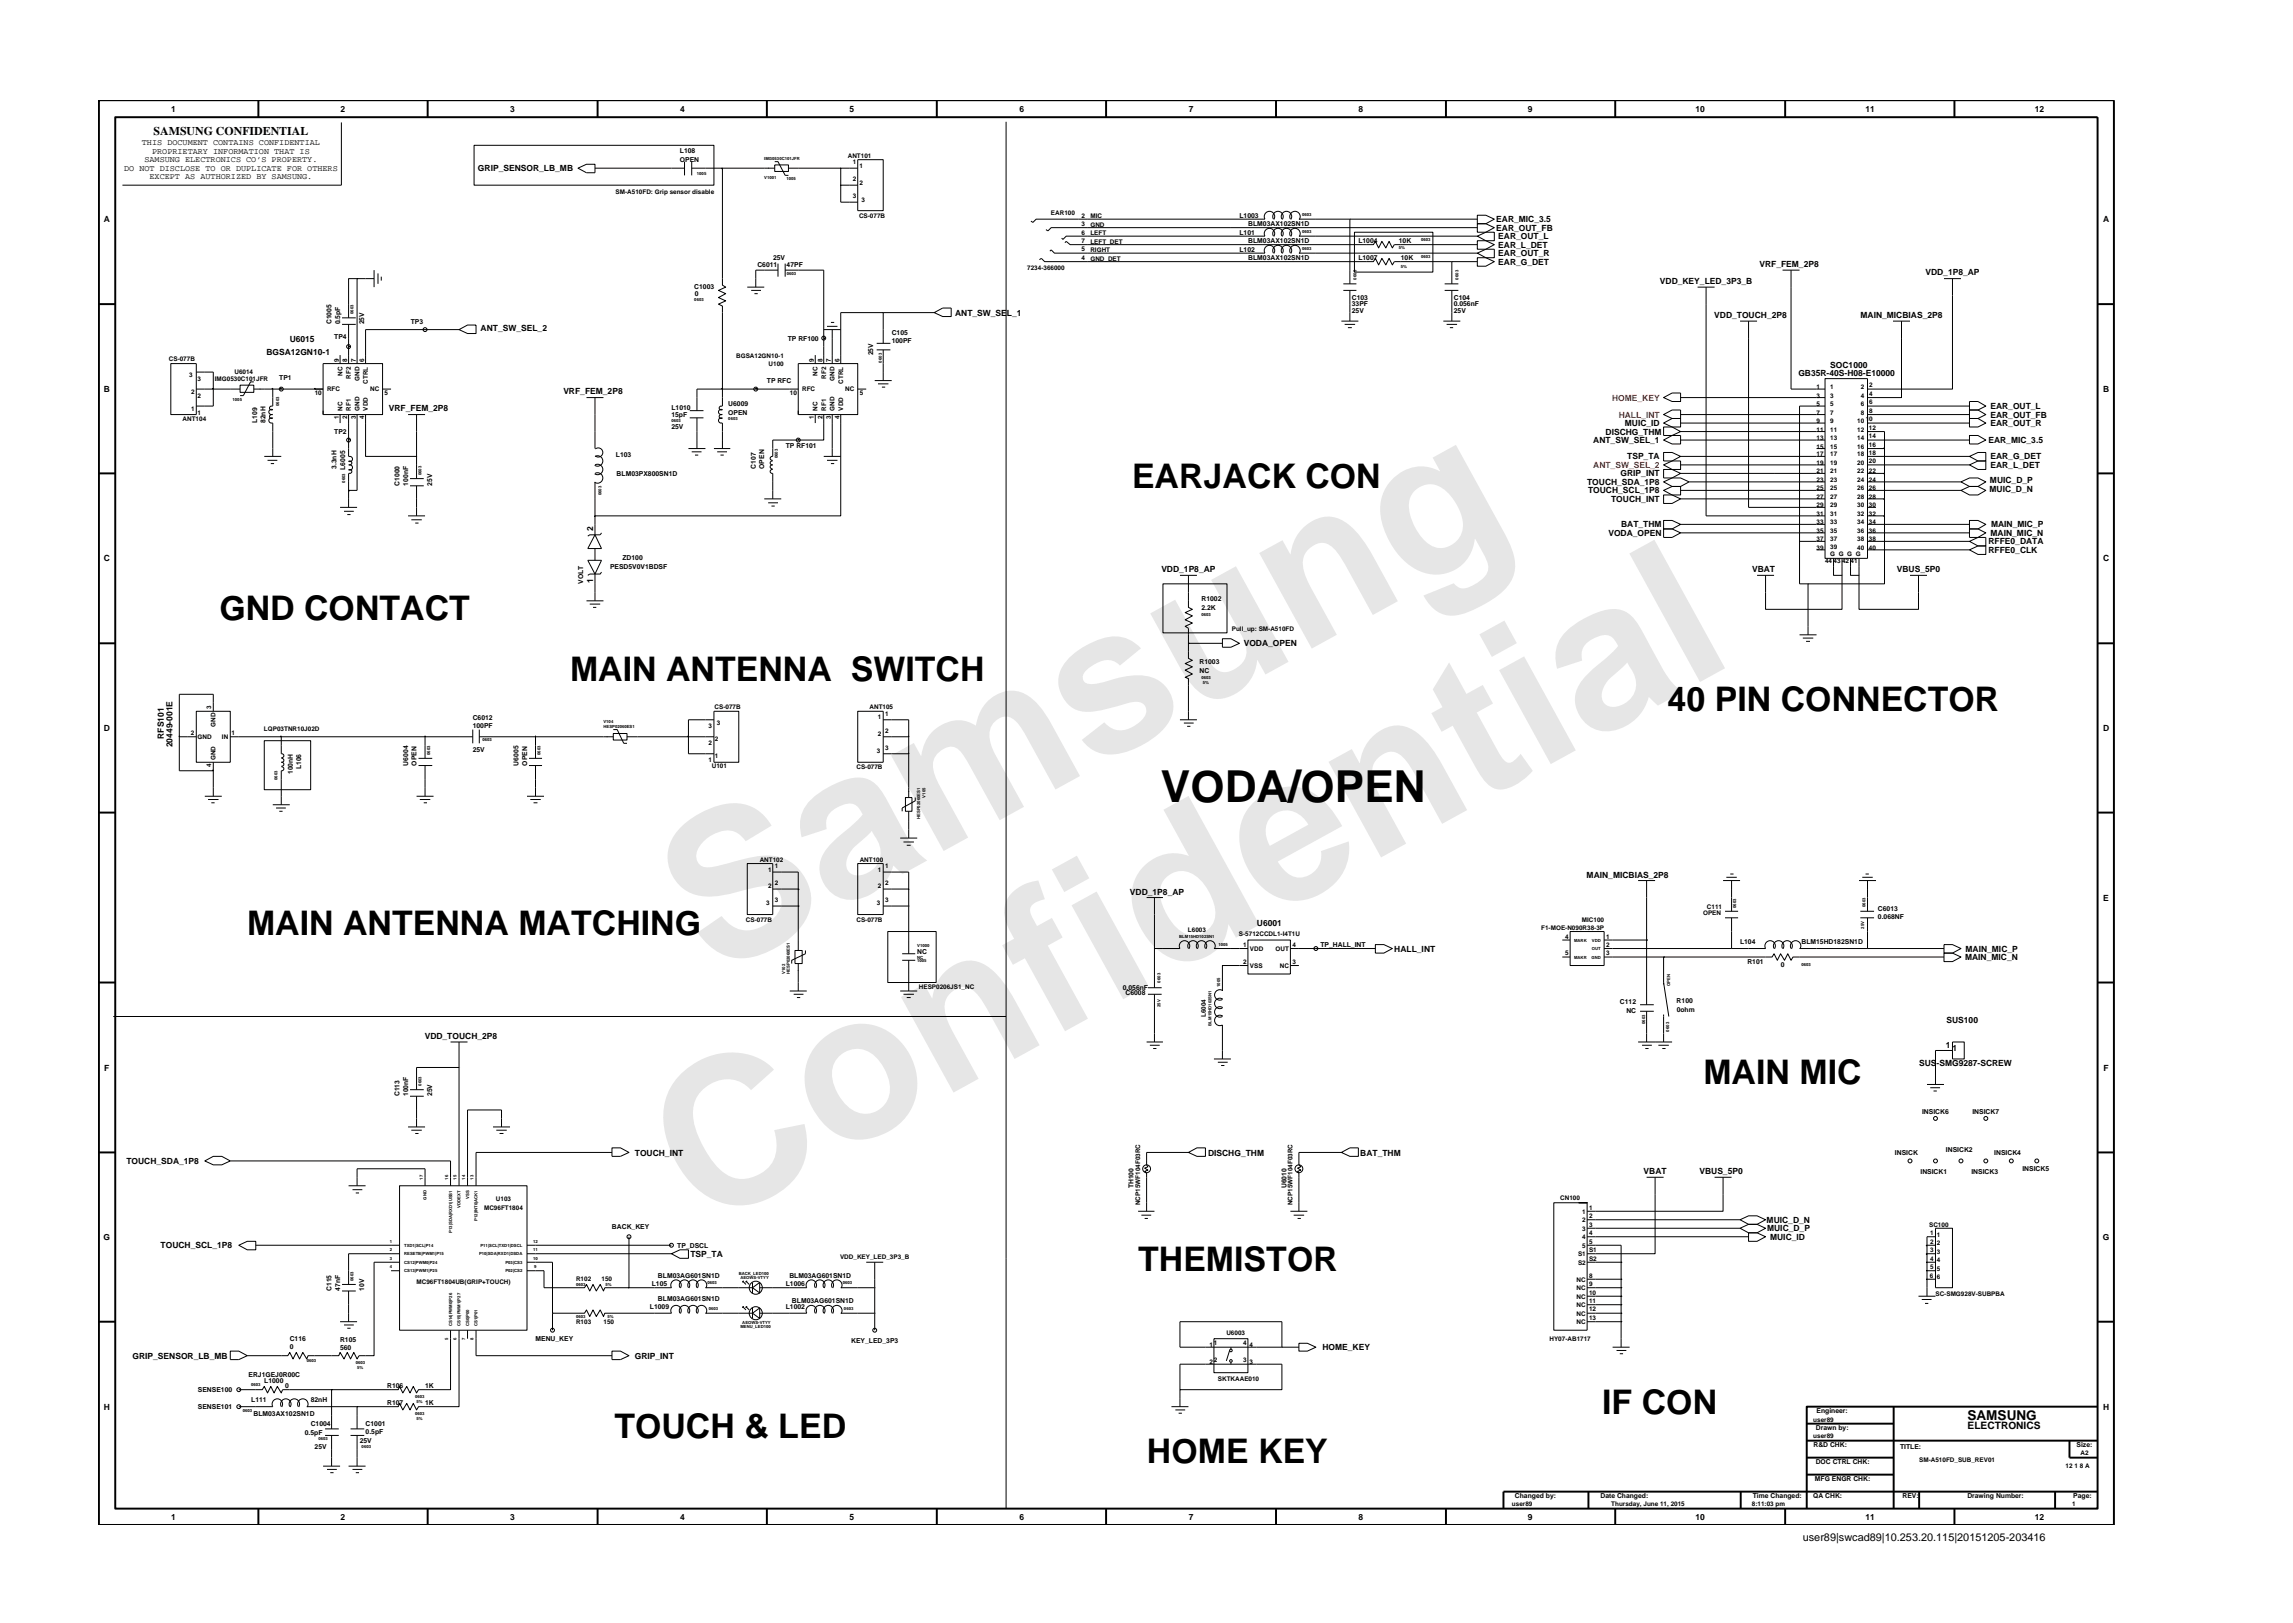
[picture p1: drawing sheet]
<svg xmlns="http://www.w3.org/2000/svg" width="297mm" height="210mm" viewBox="0 0 297 210" stroke-linecap="round" stroke-linejoin="round" font-family="sans-serif">
<defs><g id="words">
<g font-size="26.5" fill="#e6e6e6">
<text x="92.4" y="126.7" transform="rotate(-29 92.4 126.7)">Samsung</text>
<text x="91.1" y="159.4" transform="rotate(-29 91.1 159.4)">Confidential</text>
</g>
<text font-size="5.7" x="150.4" y="103.9">VODA/OPEN</text>
<g font-size="4.4">
<text x="146.6" y="63.3">EARJACK CON</text>
<text x="28.4" y="80.3">GND CONTACT</text>
<text x="73.8" y="88.2">MAIN ANTENNA SWITCH</text>
<text x="216" y="92.1">40 PIN CONNECTOR</text>
<text x="32" y="121.2">MAIN ANTENNA MATCHING</text>
<text x="220.7" y="140.4">MAIN MIC</text>
<text x="147.4" y="164.6">THEMISTOR</text>
<text x="207.6" y="183.2">IF CON</text>
<text x="79.6" y="186.3">TOUCH &amp; LED</text>
<text x="148.6" y="189.6">HOME KEY</text>
</g>
<text font-size="1.8" x="254.9" y="184">SAMSUNG</text>
<text font-size="1.5" x="19.9" y="17.5">SAMSUNG CONFIDENTIAL</text>
<text font-size="1.4" x="233.5" y="199.7">user89|swcad89|10.253.20.115|20151205-203416</text>
<text font-size="1.3" x="254.9" y="185.2">ELECTRONICS</text>
<g font-size="1.1">
<text x="22.2" y="14.5">1</text>
<text x="44.1" y="14.5">2</text>
<text x="66.1" y="14.5">3</text>
<text x="88.1" y="14.5">4</text>
<text x="110" y="14.5">5</text>
<text x="132.1" y="14.5">6</text>
<text x="154" y="14.5">7</text>
<text x="176" y="14.5">8</text>
<text x="197.9" y="14.5">9</text>
<text x="219.6" y="14.5">10</text>
<text x="241.6" y="14.5">11</text>
<text x="263.6" y="14.5">12</text>
<text x="16.1" y="22.1">DO NOT DISCLOSE TO OR DUPLICATE FOR OTHERS</text>
<text x="18.4" y="18.8">THIS DOCUMENT CONTAINS CONFIDENTIAL</text>
<text x="18.7" y="21">SAMSUNG ELECTRONICS CO’S PROPERTY.</text>
<text x="19.4" y="23.2">EXCEPT AS AUTHORIZED BY SAMSUNG.</text>
<text x="19.7" y="19.9">PROPRIETARY INFORMATION THAT IS</text>
<text x="61.9" y="22.2">GRIP_SENSOR_LB_MB</text>
<text x="13.4" y="28.8">A</text>
<text x="193.8" y="28.8">EAR_MIC_3.5</text>
<text x="193.8" y="29.9">EAR_OUT_FB</text>
<text x="272.4" y="28.8">A</text>
<text x="194.1" y="33.2">EAR_OUT_R</text>
<text x="194.1" y="31">EAR_OUT_L</text>
<text x="194.1" y="34.3">EAR_G_DET</text>
<text x="194.1" y="32.1">EAR_L_DET</text>
<text x="227.9" y="34.5">VRF_FEM_2P8</text>
<text x="249.4" y="35.6">VDD_1P8_AP</text>
<text x="123.7" y="40.9">ANT_SW_SEL_1</text>
<text x="215" y="36.8">VDD_KEY_LED_3P3_B</text>
<text x="222.1" y="41.2">VDD_TOUCH_2P8</text>
<text x="241" y="41.2">MAIN_MICBIAS_2P8</text>
<text x="34.5" y="46">BGSA12GN10-1</text>
<text x="37.5" y="44.3">U6015</text>
<text x="62.3" y="42.8">ANT_SW_SEL_2</text>
<text x="237.1" y="47.6">SOC1000</text>
<text x="13.4" y="50.8">B</text>
<text x="50.4" y="53.3">VRF_FEM_2P8</text>
<text x="73" y="51.1">VRF_FEM_2P8</text>
<text x="233" y="48.7">GB35R-40S-H08-E10000</text>
<text x="257.8" y="53">EAR_OUT_L</text>
<text x="272.4" y="50.8">B</text>
<text x="206.4" y="57.4">ANT_SW_SEL_1</text>
<text x="208" y="56.3">DISCHG_THM</text>
<text x="210.5" y="55.2">MUIC_ID</text>
<text x="210.8" y="59.5">TSP_TA</text>
<text x="257.6" y="57.4">EAR_MIC_3.5</text>
<text x="257.8" y="55.2">EAR_OUT_R</text>
<text x="257.8" y="54.1">EAR_OUT_FB</text>
<text x="257.8" y="59.5">EAR_G_DET</text>
<text x="205.6" y="62.8">TOUCH_SDA_1P8</text>
<text x="205.7" y="63.9">TOUCH_SCL_1P8</text>
<text x="208.7" y="65">TOUCH_INT</text>
<text x="209.9" y="61.7">GRIP_INT</text>
<text x="257.7" y="63.7">MUIC_D_N</text>
<text x="257.8" y="62.6">MUIC_D_P</text>
<text x="257.8" y="60.6">EAR_L_DET</text>
<text x="76.8" y="68.8" transform="rotate(-90 76.8 68.8)">2</text>
<text x="208.4" y="69.4">VODA_OPEN</text>
<text x="210" y="68.3">BAT_THM</text>
<text x="257.6" y="71.6">RFFE0_CLK</text>
<text x="257.6" y="70.5">RFFE0_DATA</text>
<text x="257.9" y="69.4">MAIN_MIC_N</text>
<text x="257.9" y="68.3">MAIN_MIC_P</text>
<text x="13.4" y="72.7">C</text>
<text x="76.8" y="75.5" transform="rotate(-90 76.8 75.5)">1</text>
<text x="150.4" y="74.1">VDD_1P8_AP</text>
<text x="227" y="74.1">VBAT</text>
<text x="245.7" y="74.1">VBUS_5P0</text>
<text x="272.4" y="72.7">C</text>
<text x="161.1" y="83.7">VODA_OPEN</text>
<text x="13.4" y="94.7">D</text>
<text x="21.2" y="95.7" transform="rotate(-90 21.2 95.7)">RFS101</text>
<text x="272.4" y="94.7">D</text>
<text x="22.3" y="96.8" transform="rotate(-90 22.3 96.8)">20449-001E</text>
<text x="205.5" y="113.7">MAIN_MICBIAS_2P8</text>
<text x="146.4" y="115.9">VDD_1P8_AP</text>
<text x="162.8" y="120">U6001</text>
<text x="272.5" y="116.7">E</text>
<text x="180.6" y="123.3">HALL_INT</text>
<text x="254.6" y="124.4">MAIN_MIC_N</text>
<text x="254.6" y="123.3">MAIN_MIC_P</text>
<text x="55" y="134.5">VDD_TOUCH_2P8</text>
<text x="252.1" y="135.8">1</text>
<text x="252.2" y="132.5">SUS100</text>
<text x="252.9" y="136.2">1</text>
<text x="13.5" y="138.7">F</text>
<text x="248.6" y="138.2">SUS-SMG9287-SCREW</text>
<text x="272.5" y="138.7">F</text>
<text x="82.2" y="149.7">TOUCH_INT</text>
<text x="156.5" y="149.7">DISCHG_THM</text>
<text x="176.2" y="149.7">BAT_THM</text>
<text x="16.4" y="150.8">TOUCH_SDA_1P8</text>
<text x="212.9" y="152.2">VBAT</text>
<text x="220.1" y="152.2">VBUS_5P0</text>
<text x="13.4" y="160.6">G</text>
<text x="20.8" y="161.7">TOUCH_SCL_1P8</text>
<text x="228.9" y="158.4">MUIC_D_N</text>
<text x="228.9" y="159.5">MUIC_D_P</text>
<text x="229.3" y="160.6">MUIC_ID</text>
<text x="272.4" y="160.6">G</text>
<text x="89.4" y="162.8">TSP_TA</text>
<text x="17.2" y="176">GRIP_SENSOR_LB_MB</text>
<text x="82.2" y="176">GRIP_INT</text>
<text x="171.3" y="174.9">HOME_KEY</text>
<text x="13.4" y="182.6">H</text>
<text x="272.4" y="182.6">H</text>
<text x="22.2" y="196.9">1</text>
<text x="44.1" y="196.9">2</text>
<text x="66.1" y="196.9">3</text>
<text x="88.1" y="196.9">4</text>
<text x="110" y="196.9">5</text>
<text x="132.1" y="196.9">6</text>
<text x="154" y="196.9">7</text>
<text x="176" y="196.9">8</text>
<text x="197.9" y="196.9">9</text>
<text x="219.6" y="196.9">10</text>
<text x="241.6" y="196.9">11</text>
<text x="263.6" y="196.9">12</text>
</g>
<g font-size="1.1" fill="#f00">
<text x="208.8" y="51.9">HOME_KEY</text>
<text x="209.7" y="54.1">HALL_INT</text>
<text x="206.4" y="60.6">ANT_SW_SEL_2</text>
</g>
<g font-size=".9">
<text x="88.1" y="19.8">L108</text>
<text x="88.1" y="20.9">OPEN</text>
<text x="160.6" y="28.2">L1003</text>
<text x="161.7" y="29.3">BLM03AX102SN1D</text>
<text x="98.1" y="34.5">C6011</text>
<text x="100.1" y="33.7">25V</text>
<text x="101.9" y="34.5">47PF</text>
<text x="160.6" y="30.4">L101</text>
<text x="160.6" y="32.6">L102</text>
<text x="161.7" y="31.5">BLM03AX102SN1D</text>
<text x="161.7" y="33.7">BLM03AX102SN1D</text>
<text x="176" y="31.5">L1004</text>
<text x="176" y="33.7">L1007</text>
<text x="181.2" y="31.4">10K</text>
<text x="181.5" y="33.6">10K</text>
<text x="53.2" y="41.9">TP3</text>
<text x="89.9" y="37.5">C1003</text>
<text x="90" y="38.4">0</text>
<text x="175.1" y="38.8">C103</text>
<text x="175.1" y="39.7">33PF</text>
<text x="175.1" y="40.5">25V</text>
<text x="188.3" y="38.8">C104</text>
<text x="188.3" y="40.5">25V</text>
<text x="188.3" y="39.7">0.056nF</text>
<text x="43" y="42" transform="rotate(-90 43 42)">C1005</text>
<text x="43.3" y="43.9">TP4</text>
<text x="44.1" y="42" transform="rotate(-90 44.1 42)">0.5pF</text>
<text x="47.2" y="42" transform="rotate(-90 47.2 42)">25V</text>
<text x="102.1" y="44.1">TP RF100</text>
<text x="113.1" y="46" transform="rotate(-90 113.1 46)">25V</text>
<text x="115.5" y="43.4">C105</text>
<text x="115.5" y="44.5">100PF</text>
<text x="36.2" y="49.2">TP1</text>
<text x="87" y="54">15pF</text>
<text x="87" y="53.1">L1010</text>
<text x="94.3" y="52.6">U6009</text>
<text x="94.3" y="53.7">OPEN</text>
<text x="99.3" y="49.6">TP RFC</text>
<text x="33.3" y="54.8" transform="rotate(-90 33.3 54.8)">L109</text>
<text x="34.4" y="54.8" transform="rotate(-90 34.4 54.8)">82nH</text>
<text x="43.3" y="56.2">TP2</text>
<text x="79.8" y="59.2">L103</text>
<text x="87" y="55.6">25V</text>
<text x="101.8" y="58.1">TP RF101</text>
<text x="43.6" y="60.8" transform="rotate(-90 43.6 60.8)">3.3nH</text>
<text x="44.7" y="60.9" transform="rotate(-90 44.7 60.9)">L6005</text>
<text x="51.8" y="62.9" transform="rotate(-90 51.8 62.9)">C1000</text>
<text x="52.9" y="62.9" transform="rotate(-90 52.9 62.9)">100nF</text>
<text x="56" y="62.9" transform="rotate(-90 56 62.9)">25V</text>
<text x="79.9" y="61.6">BLM03PX800SN1D</text>
<text x="97.9" y="60.7" transform="rotate(-90 97.9 60.7)">C107</text>
<text x="99" y="60.7" transform="rotate(-90 99 60.7)">OPEN</text>
<text x="75.6" y="75.6" transform="rotate(-90 75.6 75.6)">VOLT</text>
<text x="79" y="73.7">PESD5V0V1BDSF</text>
<text x="80.6" y="72.6">ZD100</text>
<text x="155.6" y="77.9">R1002</text>
<text x="155.6" y="79">2.2K</text>
<text x="155.4" y="87.2">NC</text>
<text x="155.4" y="86">R1003</text>
<text x="61.2" y="94.3">100PF</text>
<text x="61.2" y="93.2">C6012</text>
<text x="37.9" y="100.3" transform="rotate(-90 37.9 100.3)">100nH</text>
<text x="39" y="99.7" transform="rotate(-90 39 99.7)">L106</text>
<text x="52.9" y="99.2" transform="rotate(-90 52.9 99.2)">U6004</text>
<text x="54" y="99.2" transform="rotate(-90 54 99.2)">OPEN</text>
<text x="61.2" y="97.4">25V</text>
<text x="67.2" y="99.2" transform="rotate(-90 67.2 99.2)">U6005</text>
<text x="68.3" y="99.2" transform="rotate(-90 68.3 99.2)">OPEN</text>
<text x="243.3" y="118">C6013</text>
<text x="243.3" y="119.1">0.068NF</text>
<text x="118.8" y="123.6">NC</text>
<text x="171.1" y="122.7">TP_HALL_INT</text>
<text x="225.4" y="122.4">L104</text>
<text x="226.4" y="124.9">R101</text>
<text x="230.7" y="125.2">0</text>
<text x="233.4" y="122.4">BLM15HD182SN1D</text>
<text x="145.5" y="128.2">0.056nF</text>
<text x="145.8" y="129">C6008</text>
<text x="209.8" y="130.1">C112</text>
<text x="210.7" y="131.2">NC</text>
<text x="217.2" y="130">R100</text>
<text x="217.2" y="131.1">0ohm</text>
<text x="51.8" y="142" transform="rotate(-90 51.8 142)">C113</text>
<text x="52.9" y="142" transform="rotate(-90 52.9 142)">100nF</text>
<text x="56" y="142" transform="rotate(-90 56 142)">25V</text>
<text x="245.5" y="149.6">INSICK</text>
<text x="249" y="144.3">INSICK6</text>
<text x="252.1" y="149.3">INSICK2</text>
<text x="255.5" y="144.3">INSICK7</text>
<text x="258.3" y="149.6">INSICK4</text>
<text x="146.8" y="154" transform="rotate(-90 146.8 154)">TH100</text>
<text x="166.7" y="154" transform="rotate(-90 166.7 154)">U6010</text>
<text x="248.8" y="152.1">INSICK1</text>
<text x="255.4" y="152.1">INSICK3</text>
<text x="262" y="151.7">INSICK5</text>
<text x="79.3" y="159.2">BACK_KEY</text>
<text x="87.7" y="161.6">TP_DSCL</text>
<text x="43" y="167.2" transform="rotate(-90 43 167.2)">C115</text>
<text x="44.1" y="167.2" transform="rotate(-90 44.1 167.2)">47nF</text>
<text x="47.2" y="167.2" transform="rotate(-90 47.2 167.2)">10V</text>
<text x="84.4" y="166.6">L105</text>
<text x="85.2" y="165.5">BLM03AG601SN1D</text>
<text x="101.8" y="166.6">L1006</text>
<text x="102.3" y="165.5">BLM03AG601SN1D</text>
<text x="37.5" y="173.7">C116</text>
<text x="44.1" y="173.8">R105</text>
<text x="69.4" y="173.7">MENU_KEY</text>
<text x="84.2" y="169.6">L1009</text>
<text x="85.2" y="168.5">BLM03AG601SN1D</text>
<text x="101.8" y="169.6">L1002</text>
<text x="102.6" y="168.8">BLM03AG601SN1D</text>
<text x="32.2" y="178.4">ERJ1GEJ0R00C</text>
<text x="34.2" y="179.2">L1000</text>
<text x="36.9" y="179.8">0</text>
<text x="37.5" y="174.8">0</text>
<text x="44.1" y="174.9">560</text>
<text x="50.2" y="179.8">R106</text>
<text x="55.1" y="179.8">1K</text>
<text x="110.3" y="174">KEY_LED_3P3</text>
<text x="25.6" y="182.6">SENSE101</text>
<text x="25.6" y="180.3">SENSE100</text>
<text x="32.5" y="181.6">L111</text>
<text x="32.8" y="183.4">BLM03AX102SN1D</text>
<text x="39.5" y="185.9">0.5pF</text>
<text x="40.2" y="184.7">C1004</text>
<text x="40.2" y="181.6">82nH</text>
<text x="47.4" y="185.8">0.5pF</text>
<text x="47.4" y="184.7">C1001</text>
<text x="50.2" y="182">R107</text>
<text x="55.1" y="182">1K</text>
<text x="235.2" y="185.3">Drawn by:</text>
<text x="235.3" y="183.1">Engineer:</text>
<text x="40.8" y="187.7">25V</text>
<text x="46.6" y="186.9">25V</text>
<text x="234.9" y="187.5">R&amp;D CHK:</text>
<text x="235.1" y="191.9">MFG ENGR CHK:</text>
<text x="235.2" y="189.7">DOC CTRL CHK:</text>
<text x="246.1" y="187.7">TITLE:</text>
<text x="269" y="187.5">Size:</text>
<text x="196.2" y="194.1">Changed by:</text>
<text x="207.3" y="194.1">Date Changed:</text>
<text x="227.1" y="194.1">Time Changed:</text>
<text x="234.9" y="194.1">QA CHK:</text>
<text x="246.5" y="194.1">REV:</text>
<text x="254.9" y="194.1">Drawing Number:</text>
<text x="268.6" y="194.1">Page:</text>
</g>
<g font-size=".8">
<text x="109.8" y="20.5">ANT101</text>
<text x="110.5" y="21.3">1</text>
<text x="110.5" y="23.5">2</text>
<text x="111.3" y="21.8">1</text>
<text x="111.3" y="23.9">2</text>
<text x="79.7" y="25.1">SM-A510FD: Grip sensor disable</text>
<text x="110.5" y="25.7">3</text>
<text x="111.3" y="28.2">CS-077B</text>
<text x="111.6" y="26.1">3</text>
<text x="136.1" y="27.9">EAR100</text>
<text x="140.1" y="28.2">2</text>
<text x="140.1" y="29.3">3</text>
<text x="141.3" y="28.3">MIC</text>
<text x="141.3" y="29.4">GND</text>
<text x="133.1" y="35">7234-366000</text>
<text x="140.1" y="33.6">4</text>
<text x="140.1" y="32.5">5</text>
<text x="140.1" y="30.4">6</text>
<text x="140.1" y="31.4">7</text>
<text x="141.3" y="31.6">LEFT_DET</text>
<text x="141.3" y="33.8">GND_DET</text>
<text x="141.3" y="32.7">RIGHT</text>
<text x="141.3" y="30.5">LEFT</text>
<text x="21.9" y="46.8">CS-077B</text>
<text x="43.9" y="46.8" transform="rotate(-90 43.9 46.8)">9</text>
<text x="45" y="46.8" transform="rotate(-90 45 46.8)">8</text>
<text x="46.1" y="46.8" transform="rotate(-90 46.1 46.8)">7</text>
<text x="47.2" y="46.8" transform="rotate(-90 47.2 46.8)">6</text>
<text x="95.4" y="46.3">BGSA12GN10-1</text>
<text x="99.6" y="47.4">U100</text>
<text x="105.4" y="46.8" transform="rotate(-90 105.4 46.8)">9</text>
<text x="106.5" y="46.8" transform="rotate(-90 106.5 46.8)">8</text>
<text x="107.6" y="46.8" transform="rotate(-90 107.6 46.8)">7</text>
<text x="108.7" y="46.8" transform="rotate(-90 108.7 46.8)">6</text>
<text x="24.5" y="48.9">3</text>
<text x="24.8" y="53.2">1</text>
<text x="24.8" y="51">2</text>
<text x="25.6" y="53.7">1</text>
<text x="25.6" y="51.5">2</text>
<text x="25.6" y="49.3">3</text>
<text x="27.8" y="49.3">IMG0530C101JFR</text>
<text x="30.4" y="48.5">U6014</text>
<text x="40.8" y="51.2">10</text>
<text x="42.4" y="50.7">RFC</text>
<text x="44.4" y="53.2" transform="rotate(-90 44.4 53.2)">NC</text>
<text x="44.4" y="48.7" transform="rotate(-90 44.4 48.7)">NC</text>
<text x="45.5" y="49.1" transform="rotate(-90 45.5 49.1)">RF2</text>
<text x="45.5" y="53.2" transform="rotate(-90 45.5 53.2)">RF1</text>
<text x="46.6" y="49.4" transform="rotate(-90 46.6 49.4)">GND</text>
<text x="46.6" y="53.2" transform="rotate(-90 46.6 53.2)">GND</text>
<text x="47.7" y="49.7" transform="rotate(-90 47.7 49.7)">CTRL</text>
<text x="47.7" y="53.2" transform="rotate(-90 47.7 53.2)">VDD</text>
<text x="47.9" y="50.7">NC</text>
<text x="49.8" y="51.2">5</text>
<text x="102.3" y="51.2">10</text>
<text x="103.9" y="50.7">RFC</text>
<text x="105.9" y="53.2" transform="rotate(-90 105.9 53.2)">NC</text>
<text x="105.9" y="48.7" transform="rotate(-90 105.9 48.7)">NC</text>
<text x="107" y="53.2" transform="rotate(-90 107 53.2)">RF1</text>
<text x="107" y="49.1" transform="rotate(-90 107 49.1)">RF2</text>
<text x="108.1" y="53.2" transform="rotate(-90 108.1 53.2)">GND</text>
<text x="108.1" y="49.4" transform="rotate(-90 108.1 49.4)">GND</text>
<text x="109.2" y="53.2" transform="rotate(-90 109.2 53.2)">VDD</text>
<text x="109.2" y="49.7" transform="rotate(-90 109.2 49.7)">CTRL</text>
<text x="109.5" y="50.7">NC</text>
<text x="111.4" y="51.2">5</text>
<text x="235.3" y="53.7">7</text>
<text x="235.3" y="52.6">5</text>
<text x="235.3" y="51.5">3</text>
<text x="235.3" y="50.4">1</text>
<text x="237.1" y="53.7">7</text>
<text x="237.1" y="52.6">5</text>
<text x="237.1" y="50.4">1</text>
<text x="237.1" y="51.5">3</text>
<text x="241" y="51.5">4</text>
<text x="241" y="52.6">6</text>
<text x="241" y="53.7">8</text>
<text x="241" y="50.4">2</text>
<text x="242.1" y="51.3">4</text>
<text x="242.1" y="52.4">6</text>
<text x="242.1" y="53.5">8</text>
<text x="242.1" y="50.2">2</text>
<text x="23.7" y="54.5">ANT104</text>
<text x="43.9" y="54.3" transform="rotate(-90 43.9 54.3)">1</text>
<text x="45" y="54.3" transform="rotate(-90 45 54.3)">2</text>
<text x="46.1" y="54.3" transform="rotate(-90 46.1 54.3)">3</text>
<text x="47.2" y="54.3" transform="rotate(-90 47.2 54.3)">4</text>
<text x="105.4" y="54.3" transform="rotate(-90 105.4 54.3)">1</text>
<text x="106.5" y="54.3" transform="rotate(-90 106.5 54.3)">2</text>
<text x="107.6" y="54.3" transform="rotate(-90 107.6 54.3)">3</text>
<text x="108.7" y="54.3" transform="rotate(-90 108.7 54.3)">4</text>
<text x="235.3" y="54.8">9</text>
<text x="235.3" y="58.1">15</text>
<text x="235.3" y="55.9">11</text>
<text x="235.3" y="57">13</text>
<text x="235.3" y="59.1">17</text>
<text x="237.1" y="54.8">9</text>
<text x="237.1" y="58.1">15</text>
<text x="237.1" y="55.9">11</text>
<text x="237.1" y="57">13</text>
<text x="237.1" y="59.1">17</text>
<text x="240.6" y="55.9">12</text>
<text x="240.6" y="58.1">16</text>
<text x="240.6" y="54.8">10</text>
<text x="240.6" y="57">14</text>
<text x="240.6" y="59.1">18</text>
<text x="241.7" y="54.6">10</text>
<text x="242.1" y="56.8">14</text>
<text x="242.1" y="59">18</text>
<text x="242.1" y="55.7">12</text>
<text x="242.1" y="57.9">16</text>
<text x="242.1" y="60">20</text>
<text x="235.3" y="60.2">19</text>
<text x="235.3" y="63.5">25</text>
<text x="235.3" y="65.7">29</text>
<text x="235.3" y="61.3">21</text>
<text x="235.3" y="62.4">23</text>
<text x="235.3" y="64.6">27</text>
<text x="237.1" y="60.2">19</text>
<text x="237.1" y="62.4">23</text>
<text x="237.1" y="64.6">27</text>
<text x="237.1" y="63.5">25</text>
<text x="237.1" y="65.7">29</text>
<text x="237.1" y="61.3">21</text>
<text x="240.6" y="65.7">30</text>
<text x="240.6" y="60.2">20</text>
<text x="240.6" y="62.4">24</text>
<text x="240.6" y="64.6">28</text>
<text x="240.6" y="63.5">26</text>
<text x="240.6" y="61.3">22</text>
<text x="242.1" y="65.7">30</text>
<text x="242.1" y="62.4">24</text>
<text x="242.1" y="64.6">28</text>
<text x="242.1" y="63.5">26</text>
<text x="242.1" y="61.3">22</text>
<text x="235.3" y="71.2">39</text>
<text x="235.3" y="67.9">33</text>
<text x="235.3" y="70.1">37</text>
<text x="235.3" y="66.8">31</text>
<text x="235.3" y="69">35</text>
<text x="237.1" y="71.1">39</text>
<text x="237.1" y="66.8">31</text>
<text x="237.1" y="69">35</text>
<text x="237.1" y="67.9">33</text>
<text x="237.1" y="70.1">37</text>
<text x="240.6" y="70.1">38</text>
<text x="240.6" y="71.2">40</text>
<text x="240.6" y="66.8">32</text>
<text x="240.6" y="69">36</text>
<text x="240.6" y="67.9">34</text>
<text x="242.1" y="70.1">38</text>
<text x="242.1" y="71.2">40</text>
<text x="242.1" y="66.8">32</text>
<text x="242.1" y="69">36</text>
<text x="242.1" y="67.9">34</text>
<text x="236.4" y="72.9">44</text>
<text x="237.1" y="72">G G G G</text>
<text x="237.5" y="72.9">43</text>
<text x="238.6" y="72.9">42</text>
<text x="239.7" y="72.9">41</text>
<text x="159.6" y="81.7">Pull_up: SM-A510FD</text>
<text x="24.7" y="95.2">2</text>
<text x="25.6" y="95.7">GND</text>
<text x="27.4" y="91.9" transform="rotate(-90 27.4 91.9)">3</text>
<text x="27.9" y="94.1" transform="rotate(-90 27.9 94.1)">GND</text>
<text x="28.8" y="95.7">IN</text>
<text x="30" y="95.2">1</text>
<text x="34.2" y="94.6">LQP03TNR10J02D</text>
<text x="91.8" y="94.3">3</text>
<text x="92.6" y="91.8">CS-077B</text>
<text x="92.9" y="93.9">3</text>
<text x="112.6" y="91.9">ANT105</text>
<text x="113.7" y="93.2">1</text>
<text x="113.7" y="95.4">2</text>
<text x="114.7" y="94.9">2</text>
<text x="114.7" y="92.7">1</text>
<text x="27.4" y="99.4" transform="rotate(-90 27.4 99.4)">4</text>
<text x="27.9" y="98.5" transform="rotate(-90 27.9 98.5)">GND</text>
<text x="91.8" y="98.7">1</text>
<text x="91.8" y="96.5">2</text>
<text x="92.2" y="99.5">U101</text>
<text x="92.6" y="98.2">1</text>
<text x="92.6" y="96">2</text>
<text x="110.9" y="99.6">CS-077B</text>
<text x="113.6" y="97.6">3</text>
<text x="114.7" y="97.1">3</text>
<text x="98.4" y="111.7">ANT102</text>
<text x="99.5" y="113">1</text>
<text x="100.4" y="112.5">1</text>
<text x="111.4" y="111.6">ANT100</text>
<text x="113.7" y="113">1</text>
<text x="114.7" y="112.5">1</text>
<text x="96.6" y="119.4">CS-077B</text>
<text x="99.3" y="117.3">3</text>
<text x="99.5" y="115.1">2</text>
<text x="100.4" y="114.7">2</text>
<text x="100.4" y="116.9">3</text>
<text x="110.9" y="119.4">CS-077B</text>
<text x="113.6" y="117.3">3</text>
<text x="113.7" y="115.1">2</text>
<text x="114.7" y="114.7">2</text>
<text x="114.7" y="116.9">3</text>
<text x="204.9" y="119.4">MIC100</text>
<text x="220.6" y="118.6">OPEN</text>
<text x="221.1" y="117.7">C111</text>
<text x="153.9" y="120.7">L6003</text>
<text x="160.5" y="121.2">S-5712CCDL1-I4T1U</text>
<text x="161" y="122.7">1</text>
<text x="161" y="124.8">2</text>
<text x="161.9" y="123.2">VDD</text>
<text x="161.9" y="125.4">VSS</text>
<text x="165.3" y="123.2">OUT</text>
<text x="165.8" y="125.4">NC</text>
<text x="167.4" y="124.8">3</text>
<text x="167.4" y="122.7">4</text>
<text x="199.7" y="120.5">F1-MOE-N090R38-3P</text>
<text x="202.8" y="121.6">4</text>
<text x="202.8" y="123.7">5</text>
<text x="208.1" y="121.6">1</text>
<text x="208.1" y="122.7">2</text>
<text x="208.1" y="123.7">3</text>
<text x="119" y="128.2">HESP0206JS1_NC</text>
<text x="156.2" y="131.8" transform="rotate(-90 156.2 131.8)">L6004</text>
<text x="64.2" y="155.6">U103</text>
<text x="202.1" y="155.4">CN100</text>
<text x="62.7" y="156.7">MC96FT1804</text>
<text x="147.7" y="156.2" transform="rotate(-90 147.7 156.2)">NCP15WF104F03RC</text>
<text x="167.4" y="156.2" transform="rotate(-90 167.4 156.2)">NCP15WF104F03RC</text>
<text x="205" y="159.4">3</text>
<text x="205" y="160.5">4</text>
<text x="205" y="161.6">5</text>
<text x="205" y="157.2">1</text>
<text x="205" y="158.3">2</text>
<text x="205.9" y="160">4</text>
<text x="205.9" y="161.1">5</text>
<text x="205.9" y="156.7">1</text>
<text x="205.9" y="157.8">2</text>
<text x="205.9" y="158.9">3</text>
<text x="249.9" y="158.9">SC100</text>
<text x="250" y="161.1">2</text>
<text x="250" y="160">1</text>
<text x="250.9" y="161.3">2</text>
<text x="250.9" y="160.2">1</text>
<text x="54" y="166.3">MC96FT1804UB(GRIP+TOUCH)</text>
<text x="74.6" y="166">R102</text>
<text x="77.9" y="166">150</text>
<text x="108.8" y="163.1">VDD_KEY_LED_3P3_B</text>
<text x="204.2" y="166">NC</text>
<text x="204.2" y="167.1">NC</text>
<text x="204.4" y="162.7">S1</text>
<text x="204.4" y="163.8">S2</text>
<text x="205.9" y="165.6">8</text>
<text x="205.9" y="166.7">9</text>
<text x="205.9" y="162.2">S1</text>
<text x="205.9" y="163.4">S2</text>
<text x="205.9" y="167.8">10</text>
<text x="250" y="165.6">6</text>
<text x="250" y="162.2">3</text>
<text x="250" y="163.4">4</text>
<text x="250" y="164.5">5</text>
<text x="250.7" y="167.8">SC-SMG928V-SUBPBA</text>
<text x="250.9" y="162.4">3</text>
<text x="250.9" y="163.5">4</text>
<text x="250.9" y="164.6">5</text>
<text x="250.9" y="165.7">6</text>
<text x="74.6" y="171.5">R103</text>
<text x="78.2" y="171.5">150</text>
<text x="158.9" y="173">U6003</text>
<text x="200.7" y="173.7">HY07-AB1717</text>
<text x="204.2" y="168.2">NC</text>
<text x="204.2" y="169.3">NC</text>
<text x="204.2" y="170.4">NC</text>
<text x="204.2" y="171.5">NC</text>
<text x="205.9" y="168.9">11</text>
<text x="205.9" y="169.9">12</text>
<text x="205.9" y="171">13</text>
<text x="156.7" y="174.5">1</text>
<text x="156.7" y="176.7">2</text>
<text x="157.3" y="174.3">1</text>
<text x="157.3" y="176.5">2</text>
<text x="157.8" y="178.9">SKTKAAE010</text>
<text x="161" y="176.5">3</text>
<text x="161" y="174.3">4</text>
<text x="161.9" y="176.7">3</text>
<text x="161.9" y="174.5">4</text>
<text x="234.9" y="184.2">user89</text>
<text x="234.9" y="186.3">user89</text>
<text x="248.6" y="189.3">SM-A510FD_SUB_REV01</text>
<text x="267.6" y="190.2">12 1 8 A</text>
<text x="269.5" y="188.5">A2</text>
<text x="195.9" y="195.1">user89</text>
<text x="208.7" y="195.1">Thursday, June 11, 2015</text>
<text x="226.9" y="195.1">8:11:03 pm</text>
<text x="268.4" y="195.1">1</text>
</g>
<g font-size=".5">
<text x="90.3" y="22.6">1005</text>
<text x="99" y="23.2">V1001</text>
<text x="99" y="20.7">IMG0530C101JFR</text>
<text x="101.9" y="23.3">1005</text>
<text x="168.7" y="27.9">0603</text>
<text x="101.9" y="35.6">0603</text>
<text x="168.7" y="30.1">0603</text>
<text x="168.7" y="32.3">0603</text>
<text x="181.2" y="32.3">5%</text>
<text x="181.5" y="34.7">5%</text>
<text x="184.1" y="31.2">0603</text>
<text x="184.1" y="33.4">0603</text>
<text x="45.8" y="40.7" transform="rotate(-90 45.8 40.7)">0603</text>
<text x="89.9" y="39">0603</text>
<text x="175.7" y="36.2" transform="rotate(-90 175.7 36.2)">0603</text>
<text x="188.9" y="36.2" transform="rotate(-90 188.9 36.2)">0603</text>
<text x="114.2" y="47" transform="rotate(-90 114.2 47)">0603</text>
<text x="30.1" y="51.9">1005</text>
<text x="36.2" y="52.6" transform="rotate(-90 36.2 52.6)">0603</text>
<text x="87" y="54.6">0603</text>
<text x="94.3" y="54.4">0603</text>
<text x="100.8" y="59.4" transform="rotate(-90 100.8 59.4)">0603</text>
<text x="44.7" y="62.5" transform="rotate(-90 44.7 62.5)">0603</text>
<text x="54.6" y="61.6" transform="rotate(-90 54.6 61.6)">0603</text>
<text x="77.9" y="64.2" transform="rotate(-90 77.9 64.2)">0603</text>
<text x="155.6" y="79.8">0603</text>
<text x="155.6" y="88">0603</text>
<text x="155.8" y="88.7">5%</text>
<text x="78.2" y="94.3">HESP02060ES1</text>
<text x="78.2" y="93.7">V104</text>
<text x="35.9" y="101.1" transform="rotate(-90 35.9 101.1)">0603</text>
<text x="55.7" y="97.8" transform="rotate(-90 55.7 97.8)">0603</text>
<text x="62.5" y="96">0603</text>
<text x="70" y="97.8" transform="rotate(-90 70 97.8)">0603</text>
<text x="119.2" y="106.1" transform="rotate(-90 119.2 106.1)">HESP02060ES1</text>
<text x="119.9" y="103.3" transform="rotate(-90 119.9 103.3)">V105</text>
<text x="224.9" y="117.6" transform="rotate(-90 224.9 117.6)">0603</text>
<text x="241.7" y="117.5" transform="rotate(-90 241.7 117.5)">0603</text>
<text x="118.8" y="124.6">1005</text>
<text x="118.8" y="122.6">V1000</text>
<text x="118.8" y="124.2">NC</text>
<text x="152.8" y="121.5">BLM15HD102SN1</text>
<text x="157.8" y="122.6">1005</text>
<text x="203.9" y="122">MARK</text>
<text x="203.9" y="124.2">MAKR</text>
<text x="206.2" y="124.2">GND</text>
<text x="206.2" y="122">VDD</text>
<text x="206.2" y="123.1">OUT</text>
<text x="233.4" y="125.1">0603</text>
<text x="241.5" y="120.3" transform="rotate(-90 241.5 120.3)">25V</text>
<text x="101.7" y="126.2" transform="rotate(-90 101.7 126.2)">V102</text>
<text x="102.3" y="126.2" transform="rotate(-90 102.3 126.2)">HESP02060ES1</text>
<text x="150.3" y="130.5" transform="rotate(-90 150.3 130.5)">25V</text>
<text x="150.3" y="127.3" transform="rotate(-90 150.3 127.3)">0603</text>
<text x="158" y="127.9" transform="rotate(-90 158 127.9)">1005</text>
<text x="216.4" y="127.7" transform="rotate(-90 216.4 127.7)">OPEN</text>
<text x="156.9" y="132.9" transform="rotate(-90 156.9 132.9)">BLM15HD102SN1</text>
<text x="213.1" y="132.7" transform="rotate(-90 213.1 132.7)">0603</text>
<text x="216.2" y="133.6" transform="rotate(-90 216.2 133.6)">0603</text>
<text x="54.6" y="140.7" transform="rotate(-90 54.6 140.7)">0603</text>
<text x="54.8" y="152.8" transform="rotate(-90 54.8 152.8)">17</text>
<text x="55.3" y="155.4" transform="rotate(-90 55.3 155.4)">GND</text>
<text x="58.1" y="152.8" transform="rotate(-90 58.1 152.8)">16</text>
<text x="59.2" y="152.8" transform="rotate(-90 59.2 152.8)">15</text>
<text x="60.3" y="152.8" transform="rotate(-90 60.3 152.8)">14</text>
<text x="60.8" y="155.3" transform="rotate(-90 60.8 155.3)">VSS</text>
<text x="61.4" y="152.8" transform="rotate(-90 61.4 152.8)">13</text>
<text x="50.5" y="161">1</text>
<text x="52.4" y="161.5">TXD1|SCL|P14</text>
<text x="58.6" y="159.7" transform="rotate(-90 58.6 159.7)">P13|SDA|RXD1|USS1</text>
<text x="59.7" y="156.4" transform="rotate(-90 59.7 156.4)">VDDEXT</text>
<text x="61.9" y="158.2" transform="rotate(-90 61.9 158.2)">P12|INT0|ACK1</text>
<text x="62.2" y="161.5">P11|SCL|TXD1|DSCL</text>
<text x="69.1" y="161">12</text>
<text x="45.8" y="166" transform="rotate(-90 45.8 166)">0603</text>
<text x="50.5" y="164.3">4</text>
<text x="50.5" y="162.1">2</text>
<text x="50.5" y="163.2">3</text>
<text x="52.4" y="164.8">CS13|PWM1|P25</text>
<text x="52.4" y="162.6">RESETB|PWM1|P15</text>
<text x="52.4" y="163.7">CS12|PWM0|P24</text>
<text x="62.1" y="162.6">P10|SDA|RXD1|DSDA</text>
<text x="65.5" y="164.8">P02|CS2</text>
<text x="65.5" y="163.7">P03|CS3</text>
<text x="69.1" y="162.1">11</text>
<text x="69.1" y="163.2">10</text>
<text x="69.2" y="164.3">9</text>
<text x="74.6" y="166.6">0603</text>
<text x="78.4" y="166.6">5%</text>
<text x="91.6" y="166.4">0603</text>
<text x="95.7" y="165.2">BACK_LED100</text>
<text x="95.9" y="165.7">AEOWS-VTYY</text>
<text x="109.2" y="166.4">0603</text>
<text x="58.1" y="173.6" transform="rotate(-90 58.1 173.6)">5</text>
<text x="58.6" y="171.8" transform="rotate(-90 58.6 171.8)">CS14|PWM0|P26</text>
<text x="59.2" y="173.6" transform="rotate(-90 59.2 173.6)">6</text>
<text x="59.7" y="171.8" transform="rotate(-90 59.7 171.8)">CS15|PWM1|P27</text>
<text x="60.3" y="173.6" transform="rotate(-90 60.3 173.6)">7</text>
<text x="60.8" y="171.8" transform="rotate(-90 60.8 171.8)">CS0|P00</text>
<text x="61.4" y="173.6" transform="rotate(-90 61.4 173.6)">8</text>
<text x="61.9" y="171.8" transform="rotate(-90 61.9 171.8)">CS1|P01</text>
<text x="74.6" y="170.7">0603</text>
<text x="78.7" y="170.7">5%</text>
<text x="91.8" y="169.7">0603</text>
<text x="95.9" y="172.1">MENU_LED100</text>
<text x="96.2" y="171.5">AEOWS-VTYY</text>
<text x="109.3" y="169.7">0603</text>
<text x="32.5" y="179.6">0603</text>
<text x="39.7" y="176.5">0603</text>
<text x="46.1" y="176.7">0603</text>
<text x="46.3" y="177.4">5%</text>
<text x="31.4" y="182.9">0603</text>
<text x="53.8" y="181.1">0603</text>
<text x="53.8" y="183.3">0603</text>
<text x="54" y="181.8">5%</text>
<text x="54" y="184">5%</text>
<text x="41.3" y="186.6">0603</text>
<text x="46.8" y="187.5">0603</text>
</g>
</g></defs>
<g fill="none" stroke="#000" stroke-width=".13">
<path d="M44.2 15.9v8.1h-28.3M61.4 18.8h31.1v5.2h-31.1zM130.3 15.8v179.6M46.3 36.1h-1.1v5.1M46.3 36.1h.1M46.3 36.1v11M46.3 36.1h2.2M48.5 35v2.2M49 35.4v1.4M49.4 35.8v.6M74.9 21.8l1.1-.5h1.1v1.1h-1.1zM77.1 21.8h11.6"/>
<path d="M88.7 20.9v1.8M89.6 21.8h10.8M89.6 20.9v1.8M93.5 21.8l.1 .1zM93.6 21.8v15.1l.4 .3-.9 .4 .9 .4-.9 .6 .9 .4-.9 .4 .5 .3v12.9M96.8 37.2h2.2M97.3 37.6h1.3M97.7 38h.5M100.4 21.4h1.7v.8h-1.7zM100.4 20.9h.4l.9 1.8h.4M100.8 35h-2.9v2.2M100.8 34.1v1.7"/>
<path d="M101.7 35h5v12.1M101.7 34.1v1.7M102.1 21.8h9M108.9 24.1v-.1v.1M108.9 21.9v-.1v.1M108.9 21.8v4.4h2.2M108.9 24h2.2M111.1 20.7h3.3v6.6h-3.3zM134.6 33.6l.3-.1 .4 .4h42.6l.3-.4 .4 .8 .4-.8 .5 .8 .4-.8 .5 .8 .2-.4h10.8M136 32.5l.2-.1 .4 .4h27.3a.68 .68 0 0 1 .6-1 .68 .68 0 0 1 .5 1M138 31.4l.1-.1 .5 .4h39.3l.3-.4 .4 .8 .4-.8 .5 .8 .4-.8 .5 .8 .2-.4h10.8M165 30.6a.68 .68 0 0 1 .6-1 .68 .68 0 0 1 .5 1"/>
<path d="M165 28.4a.68 .68 0 0 1 .6-1 .68 .68 0 0 1 .5 1M165 32.8a.68 .68 0 0 1 .6-1 .68 .68 0 0 1 .5 1M165 28.4a.68 .68 0 0 0-.5-1 .68 .68 0 0 0-.6 1h-29.7l-.4 .4-.3-.2M165 30.6a.68 .68 0 0 0-.5-1 .68 .68 0 0 0-.6 1h-25.8l-.4 .4-.2-.2M166.1 30.6a.68 .68 0 0 1 .6-1 .68 .68 0 0 1 .5 1M166.1 28.4a.68 .68 0 0 1 .6-1 .68 .68 0 0 1 .5 1M166.1 32.8a.68 .68 0 0 1 .6-1 .68 .68 0 0 1 .5 1M167.2 30.6a.68 .68 0 0 1 .6-1 .68 .68 0 0 1 .5 1M167.2 28.4a.68 .68 0 0 1 .6-1 .68 .68 0 0 1 .5 1M167.2 32.8a.68 .68 0 0 1 .6-1 .68 .68 0 0 1 .5 1M168.3 28.4h23.1M168.3 30.6h23.1"/>
<path d="M168.3 32.8h23.1M174 36.8h1.7M174 37.6h1.7M174.9 28.4v8.4M174.9 37.6v4M175.5 30.1h10.1v5.1h-10.1zM187.1 36.8h1.8M187.1 37.6h1.8M188.1 33.9v2.9M188.1 37.6v4M191.4 29.5h-55.2l-.5 .4-.2-.2M191.4 29h1.1l1.1 .5-1.1 .6h-1.1z"/>
<path d="M191.4 31.2h1.1l1.1 .5-1.1 .6h-1.1zM191.4 30.6l1.1-.5h1.1v1.1h-1.1zM191.4 33.4h1.1l1.1 .5-1.1 .6h-1.1zM191.4 32.8l1.1-.5h1.1v1.1h-1.1zM191.4 27.9h1.1l1.1 .5-1.1 .6h-1.1zM219.9 37.2h2.2M221 37.2v29.6h15.4M230.9 35h2.2M232 35v15.4h4.4M251.8 36.1h2.2M252.9 36.1v14.3h-11M22.1 47.1h3.3v6.6h-3.3z"/>
<path d="M25.4 48.2h2.2v4.4h-2.2M25.4 50.4h5.7M27.5 50.3l.1 .1zM31.1 49.9h1.8v.9h-1.8zM32.9 49.5h-.4l-1 1.8h-.4M32.9 50.4h9M34.2 59.1h2.2M34.7 59.6h1.2M35.2 50.3l.1 .1zM35.3 53.8h-.3l-.1 .2 .1 .1 .3 .1M35.3 52.6l-.3 .1-.1 .2 .1 .1 .3 .1M35.3 50.4v2.2"/>
<path d="M35.3 54.8v4.3M35.4 54.2a.34 .34 0 0 0-.6 .2 .34 .34 0 0 0 .5 .4M35.4 53.1a.34 .34 0 0 0-.6 .2 .34 .34 0 0 0 .5 .4M36.4 50.3v.1zM40.8 50.3v.1zM41.9 47.1h7.7v6.6h-7.7zM44.1 46v1.1M44.1 53.7v1.1M44.3 42h1.8M44.3 41.2h1.8M45.2 56.9v.1zM45.2 44.9h.1"/>
<path d="M45.2 42v5.1M45.2 53.7v5.4M45.2 59.2a.34 .34 0 0 1 .5 .3 .34 .34 0 0 1-.6 .2M45.2 59.8h.3l.1 .2-.1 .2h-.3M46.3 53.7v9.8h-1.1M47.4 53.7v5.4h6.6M49.6 50.4h1.1M52.9 53.7h2.2M54 59.2v-.1v.1M54 53.7v8.3M59.5 42.7l1.1-.6h1.1v1.1h-1.1zM59.5 42.7h-12.1v4.4"/>
<path d="M76 51.5h2.2M77.1 59.1a.68 .68 0 0 1 1 .6 .68 .68 0 0 1-1.1 .6M77.1 51.5v6.6M77.1 58.2a.59 .59 0 0 1 .8 0 .59 .59 0 0 1 0 .8 .59 .59 0 0 1-.8 .1M89.2 58.1h2.2M89.4 53.2h1.7M89.4 54.1h1.7M89.6 58.5h1.3M90 59h.5M90.3 54.1v4M92.5 58.1h2.1M92.9 58.5h1.3"/>
<path d="M93.3 59h.5M93.5 50.3l.1 .1zM93.6 53.8h-.4v.2v.1l.4 .1M93.6 52.6l-.4 .1v.2v.1l.4 .1M93.6 54.8v3.3M93.6 54.2a.34 .34 0 0 0-.5 .2 .34 .34 0 0 0 .5 .4M93.6 53.1a.34 .34 0 0 0-.5 .2 .34 .34 0 0 0 .5 .4M97.9 50.3l.1 .1zM100.1 59.7l-.3 .1v.2v.2h.3M103.4 57h-3.3v2.1l-.3 .1v.2v.2h.3M103.4 47.1h7.7v6.6h-7.7zM103.4 56.9l.1 .1z"/>
<path d="M103.4 50.4h-13.1v2.8M105.6 46v1.1M105.6 53.7v1.1M106.7 53.7v3.3h-3.3M106.7 43.8h.1h-.1M106.7 59.1h2.2M106.7 42.7h2.2M107.1 59.6h1.4M107.1 42.3h1.4M107.6 41.8h.5M107.8 42.7v4.4M107.8 53.7v5.4"/>
<path d="M108.9 53.7v13.1h-31.8M111.1 50.4h1.1M113.3 49.3h2.2M113.6 44.5h1.7M113.6 45.3h1.7M113.7 49.7h1.4M114.2 50.2h.5M114.4 44.5v-4h-5.5v6.6M114.4 45.3v4M114.4 40.5h6.6M121 40.5l1.1-.6h1.1v1.1h-1.1zM173.8 41.6h2.2"/>
<path d="M174.2 42h1.3M174.6 42.4h.5M187 41.6h2.2M187.4 42h1.4M187.8 42.4h.4M215.5 51.5l1.1-.6h1.1v1.1h-1.1zM215.5 54.8l1.1-.6h1.1v1.1h-1.1zM215.5 58.6h1.1l1.1 .5-1.1 .6h-1.1zM215.5 53.7l1.1-.6h1.1v1.1h-1.1zM215.5 55.3h1.1l1.1 .6-2.2 1.1 1.1 .5h1.1v-1.1h-2.2zM217.7 59.1h18.7M217.7 53.7h18.7"/>
<path d="M217.7 55.9h18.7M217.7 54.8h18.7M217.7 57h18.7M217.7 51.5h18.7M225.4 41.6h2.2M226.5 41.6v24.1h9.9M235.3 58.1h1.1M236.4 49.1h5.5v23.2h-5.5zM236.4 52.6h-3.3v23h1.1M241.9 52.6h13.2M241.9 58.1h2.2M241.9 59.1h13.2"/>
<path d="M241.9 53.7h13.2M241.9 55.9h2.2v10.9M241.9 54.8h13.2M241.9 57h13.2M244 58l.1 .1zM245.2 41.6h2.2M246.3 41.6v9.9h-4.4M255.1 53.1h1.1l1 .6-1 .5h-1.1zM255.1 52h1.1l1 .6-1 .5h-1.1zM255.1 59.1l1.1-.5h1v1.1h-1zM255.1 56.4h1.1l1 .6-1 .5h-1.1zM255.1 54.2h1.1l1 .6-1 .5h-1.1z"/>
<path d="M35.1 60.1h.4M44.1 65.7h2.2M44.6 66.2h1.2M45 66.7h.4M45.2 63.5v.1zM45.2 61.3v4.4M45.2 60.3a.34 .34 0 0 1 .5 .3 .34 .34 0 0 1-.6 .2M45.2 60.9h.3l.1 .2-.1 .2h-.3M52.9 66.8h2.2M53.1 62.9h1.8M53.1 62h1.8M53.3 67.3h1.3"/>
<path d="M53.8 67.8h.4M54 62.9v3.9M76 77.8h2.2M76.1 72.6h1.8l-.8 1.8zM76.4 78.3h1.4M76.8 78.7h.4M77.1 62.4v6.9l-1 1.8h1.8l-.8-1.8M77.1 61.3a.68 .68 0 0 1 1 .6 .68 .68 0 0 1-1.1 .6M77.1 60.2a.68 .68 0 0 1 1 .6 .68 .68 0 0 1-1.1 .6M77.1 66.9v-.1v.1M77.1 71.1v1.5M77.1 74.4v3.4"/>
<path d="M77.9 74.1l-.1 .3h-1.4l-.3 .1M77.9 69l-.1 .3h-1.4l-.3 .2M99 64.6h2.2M99.5 65.1h1.3M99.9 65.6h.5M100.1 60.8l-.3 .1v.2v.2h.3M100.1 60.2l-.3 .1v.2v.2h.3M100.1 61.3v3.3M107.6 60.1h.5M150.7 75.6h8.2v6.4h-8.2zM152.9 74.5h2.2M154 74.5v4.2l.5 .2-1 .5 1 .4-1 .5 1 .4-1 .4 .5 .3v3.9l.5 .2-1 .5 1 .4-1 .4 1 .5-1 .4 .5 .2v5.3"/>
<path d="M215.5 64.1h1.1l1.1 .5-1.1 .6h-1.1zM215.5 68.5h1.1l1.1 .5-1.1 .6h-1.1zM215.5 60.2l1.1-.5h1.1v1.1h-1.1zM215.5 67.4h1.1l1.1 .5-1.1 .6h-1.1zM215.5 63.5l1.1-.5h1.1v1.1h-1.1zM215.5 60.8h1.1l1.1 .5-1.1 .6h-1.1zM217.7 64.6h18.7M217.7 61.3h18.7M217.7 60.2h18.7M217.7 63.5h18.7M217.7 69h18.7M217.7 67.9h18.7"/>
<path d="M218.8 62.4l-1.1-.5h-1.1l-1.1 .5 1.1 .6h1.1M218.8 62.4h17.6M218.8 62.4l-1.1 .6M227.6 74.5h2.2M228.7 74.5v4.4h9.9v-4.4M233.1 70.2v-.1v.1M233.1 70.1h3.3M234.2 75.6v6.6M235.3 71.2h1.1M237.5 72.3v2.2h1.1M238.6 72.3v2.2M239.7 72.3v2.2h1.1"/>
<path d="M240.8 74.5v4.4h7.7v-4.4M240.8 72.3v2.2M241.9 64.6h2.2M241.9 65.7h1.1M241.9 66.8h2.2M241.9 62.4h12.1M241.9 61.3h2.2M241.9 60.2h13.2M241.9 63.5h12.1M241.9 71.2h13.2M241.9 69h13.2M241.9 67.9h13.2"/>
<path d="M241.9 70.1h13.2M244 66.8l.1 .1zM244 64.6l.1 .1zM244 61.3l.1 .1zM244.1 66.8v8.8h-9.9M247.4 74.5h2.2M254 63.5l1.1-.5h1.1l1 .5-1 .6h-1.1zM254 62.4l1.1-.5h1.1l1 .5-1 .6h-1.1zM255.1 67.4h1.1l1 .5-1 .6h-1.1zM255.1 68.5h1.1l1 .5-2.1 1.1 1.1 .6h1v-1.1h-2.1zM255.1 71.2l1.1-.5h1v1.1h-1zM255.1 60.2l1.1-.5h1v1.1h-1z"/>
<path d="M23.2 95.4h.1M23.2 95.4h2.2M25.4 92.1h4.4v6.6h-4.4zM27.5 99.8l.1 .1zM27.6 92.1v-2.2h-4.4v10h4.4M27.6 98.7v4.5M29.8 95.4h31.4M34.2 96h6v6.3h-6zM36.4 95.4h.1M36.4 95.4v2.2M36.4 97.7h.3l.1 .2-.1 .2h-.3M36.4 98.8h.3l.1 .2-.1 .2h-.3"/>
<path d="M36.5 98.2l.2 .1 .1 .2-.1 .2h-.3M36.5 99.3l.2 .1 .1 .2-.1 .2h-.3v4.5M54.2 99.2h1.8M54.2 98.2h1.8M55.1 95.4h.1M55.1 95.4v2.8M55.1 99.2v4M61.2 94.5v1.8M62.1 95.4h17.3M62.1 94.5v1.8M68.5 99.2h1.7M68.5 98.2h1.7"/>
<path d="M69.4 95.4h.1M69.4 95.4v2.8M69.4 99.2v4M79.4 95h1.8v.9h-1.8zM79.4 94.5h.6l.8 1.8h.4M81.2 95.4h11.3M89.1 95.4h.1zM92.5 92.1h3.2v6.6h-3.2zM92.5 93.2h-3.3v4.4h3.3M111.1 92.1h3.3v6.6h-3.3zM114.4 93.2h3.3v10.1M114.4 97.6h3.3"/>
<path d="M114.4 95.4h3.3M117.7 97.6h.1M117.7 95.4h.1M152.9 93.2h2.2M153.4 93.7h1.2M153.8 94.1h.4M154 83.3h.1M154 83.3h4.4M158.4 82.7h1.1l1.1 .6-1.1 .5h-1.1zM233.1 82.2h2.2M233.5 82.7h1.4M234 83.1h.5"/>
<path d="M26.5 103.2h2.2M27 103.6h1.3M27.4 104h.4M35.3 104.3h2.2M35.8 104.7h1.2M36.2 105.1h.4M54 103.2h2.2M54.4 103.6h1.3M54.9 104h.4M68.3 103.2h2.2M68.7 103.6h1.3M69.1 104h.5"/>
<path d="M96.8 111.9h3.3v6.6h-3.3zM100.1 113h3.3v10.1M100.1 117.4h3.3M100.1 115.2h3.3M103.4 117.4h.1h-.1M103.4 115.2l.1 .1zM111.1 111.9h3.3v6.6h-3.3zM114.4 113h3.3v10.6M114.4 117.4h3.3M114.4 115.2h3.3M116.6 108.6h2.2M117 109.1h1.4"/>
<path d="M117.3 103.3h.8v1.8h-.8zM117.5 109.5h.5M117.7 115.3v-.1v.1M117.7 105.1v3.5M118.6 103.3v.4l-1.7 1v.4M148.5 116.3h2.2M149.5 116.3v11.7M212.2 114.1h2.2M213.3 114.1v16.1M223.2 114.1h2.2M223.5 118.9h1.7M223.5 118.1h1.7"/>
<path d="M223.6 113.7h1.4M224.1 113.2h.5M224.3 114.1v4M224.3 118.9v4M240.8 114.1h2.2M241 118.9h1.8M241 118.1h1.8M241.2 113.7h1.4M241.7 113.2h.4M241.9 114.1v4M241.9 118.9v4M14.7 131.7h115.6"/>
<path d="M58.4 135h2.2M59.5 138.3h-5.5v2.9M59.5 135v18.6M102.3 128.4h2.2M102.8 128.8h1.3M103 123.1h.9v1.7h-.9zM103.2 129.2h.5M103.4 124.8v3.6M104.3 123.1v.5l-1.7 .8v.4M115 120.7h6.3v6.6h-6.3zM116.6 128.4h2.2M116.9 123.6h1.7"/>
<path d="M116.9 124.4h1.7M117 128.8h1.4M117.5 129.2h.5M117.7 124.4v4M148.5 135h2.2M148.7 128.8h1.8M148.7 128h1.8M149 135.4h1.2M149.4 135.8h.4M149.5 122.9h3.4a.68 .68 0 0 1 .6-1 .68 .68 0 0 1 .5 1M149.5 122.9h.1h-.1M149.5 128.8v6.2"/>
<path d="M154 122.9a.68 .68 0 0 1 .6-1 .68 .68 0 0 1 .5 1M155.1 122.9a.68 .68 0 0 1 .6-1 .68 .68 0 0 1 .5 1M156.2 122.9a.68 .68 0 0 1 .6-1 .68 .68 0 0 1 .5 1M157.3 122.9h4.4M157.3 137.2h2.2M157.8 137.6h1.2M158.2 138h.4M158.4 130.5a.68 .68 0 0 0-1.1 .6 .68 .68 0 0 0 1.1 .6M158.4 128.3a.68 .68 0 0 0-1.1 .6 .68 .68 0 0 0 1.1 .6M158.4 131.6a.68 .68 0 0 0-1.1 .6 .68 .68 0 0 0 1.1 .6v4.4M158.4 129.4a.68 .68 0 0 0-1.1 .6 .68 .68 0 0 0 1.1 .6M161.7 121.8h5.5v4.4h-5.5z"/>
<path d="M161.7 125.1h-3.3v3.3M167.2 125.1h1.1M167.2 122.9h11M178.2 122.4h1.1l1.1 .5-1.1 .6h-1.1zM202.4 124h1M202.4 121.8h1M203.4 120.7h4.4v4.4h-4.4zM207.8 124h21.8l.2-.4 .4 .8 .5-.8 .5 .8 .4-.8 .4 .8 .3-.4h19.5M207.8 122.9h20.9a.68 .68 0 0 1 .6-1 .68 .68 0 0 1 .6 1M207.8 121.8h5.5M212.2 135h4.4M212.5 130.2h1.7"/>
<path d="M212.5 131h1.7M212.7 135.4h1.3M213.1 135.8h.5M213.3 121.8h.1h-.1M213.3 131v4M214.8 135.4h1.4M215.3 135.8h.5M215.5 124h.1h-.1M215.5 124v3.5M215.5 131.4v3.6M215.5 127.3l.7 4.4M229.8 122.9a.68 .68 0 0 1 .6-1 .68 .68 0 0 1 .6 1"/>
<path d="M230.9 122.9a.68 .68 0 0 1 .6-1 .68 .68 0 0 1 .6 1M232 122.9a.68 .68 0 0 1 .6-1 .68 .68 0 0 1 .6 1M233.1 122.9h18.7M251.8 122.4h1.1l1.1 .5-1.1 .6h-1.1zM251.8 123.5h1.1l1.1 .5-1.1 .6h-1.1zM252.9 135h1.6v2.2h-1.6zM252.9 136.1h-2.2v4.4M26.5 150.4l1.1-.6h1.1l1.1 .6-1.1 .5h-1.1zM29.8 150.4h28.6v3.2M45.2 153.6h2.2M45.7 154.1h1.2M46.1 154.5h.4"/>
<path d="M46.3 153.6v-2.2h8.8v2.2M51.8 153.6h16.5v18.7h-16.5zM51.8 153.6v.1M52.9 146h2.2M53.1 142h1.8M53.1 141.2h1.8M53.3 146.4h1.3M53.8 146.8h.4M54 142v4M63.9 146h2.2M64.3 146.4h1.3M64.7 146.8h.5"/>
<path d="M65 146v-2.2h-4.4v9.8M79.3 148.7h1.1l1.1 .6-1.1 .5h-1.1zM79.3 149.3h-17.6v4.3M147.4 156.9h2.1M147.9 157.4h1.2M148.3 157.8h.4M154 149.3h-5.5v1.6l.2 .3-.4 .1 .4 .3-.4 .2 .2 .2v4.9M154 149.3l1.1-.6h1.1v1.1h-1.1zM167.2 156.9h2.2M167.6 157.4h1.3M168.1 157.8h.4M173.8 149.3l1.1-.6h1.1v1.1h-1.1z"/>
<path d="M173.8 149.3h-5.5v1.6l.2 .3-.4 .1 .4 .3-.4 .2 .2 .2v4.9M201.3 155.8h4.3v16.5h-4.3zM204.5 155.8h1.1h-1.1M205.6 158h19.8M205.6 159.1h19.8M213.3 152.5h2.2M214.4 152.5v9.9h-8.8M222.1 152.5h2.2M223.2 152.5v4.4h-17.6M225.4 159.1l1.1-.5h1.1l1.1 .5-1.1 .6h-1.1zM225.4 158l1.1-.5h1.1l1.1 .5-1.1 .6h-1.1zM226.5 159.7h1.1l1.1 .5-1.1 .6h-1.1z"/>
<path d="M249.6 140.5h2.2M250 140.9h1.3M250.5 141.3h.4M250.7 159.1h2.2v7.7h-2.2zM29.8 175h1.1l1.1 .6-1.1 .5h-1.1zM30.9 161.3l1.1-.5h1.1v1.1h-1.1zM33.1 161.3h18.7M44.1 171.2h2.2M44.3 167.2h1.8M44.3 166.4h1.8M44.6 171.6h1.2M45 172.1h.4"/>
<path d="M45.2 167.2v4M50.7 164.6h1.1M51.8 163.5h-3.3v12.1h-2l-.2 .5-.5-.9-.4 .9-.4-.9-.4 .9-.5-.9-.2 .4h-4l-.2 .5-.5-.9-.4 .9-.4-.9-.4 .9-.5-.9-.2 .4h-5.3M51.8 162.4h-6.6v4M58.4 172.3v7.7h-4.2l-.2 .5-.5-.9-.4 .9-.4-.9-.5 .9-.4-.9-.2 .4h-15l-.2 .5-.5-.9-.4 .9-.4-.9-.4 .9-.5-.9-.2 .4h-3.1M59.5 172.3v9.9h-5.3l-.2 .5-.5-.9-.4 .9-.4-.9-.5 .9-.4-.9-.2 .4h-11.9M60.6 172.3v1.1M61.7 172.3v3.3h17.6M68.3 164.6h2.2v2.2h5.2l.3-.4 .4 .8 .4-.8 .4 .8 .6-.8 .4 .8 .1-.4h8.7a.68 .68 0 0 1 .6-1 .68 .68 0 0 1 .5 1.1M68.3 163.5h3.3v8.8M68.3 161.3h18.7M68.3 162.4h18.7"/>
<path d="M71.6 170.1h4.1l.3-.4 .4 .8 .4-.8 .4 .8 .6-.8 .4 .8 .1-.4h8.7a.68 .68 0 0 1 .6-1 .68 .68 0 0 1 .5 1.1M79.3 175h1.1l1.1 .6-1.1 .5h-1.1zM81.4 166.8h.1h-.1M81.5 160.2v6.6M87 162.4l1.1-.5h1.1v1.1h-1.1zM88.1 170.1a.68 .68 0 0 1 .6-1 .68 .68 0 0 1 .5 1.1M88.1 166.8a.68 .68 0 0 1 .6-1 .68 .68 0 0 1 .5 1.1M89.2 170.1a.68 .68 0 0 1 .6-1 .68 .68 0 0 1 .5 1.1M89.2 166.8a.68 .68 0 0 1 .6-1 .68 .68 0 0 1 .5 1.1M90.3 170.1a.68 .68 0 0 1 .6-1 .68 .68 0 0 1 .5 1.1M90.3 166.8a.68 .68 0 0 1 .6-1 .68 .68 0 0 1 .5 1.1M91.4 166.8h6.1"/>
<path d="M91.4 170.1h6.1M96.2 166v.1M96.2 169.3v.1M96.2 166h.2M96.2 166l.4 .4M96.2 169.3h.2M96.2 169.3l.4 .4M96.6 166h.2M96.6 166v.1M96.6 169.3v.1M96.6 166l.5 .4M96.6 169.3h.2"/>
<path d="M96.6 169.3l.5 .4M97.5 166.8l.9-.7v1.4zM97.5 170.1l.9-.7v1.4zM97.5 166.1v1.4M97.5 169.4v1.4M98.4 166.8h6.1a.68 .68 0 0 1 .6-1 .68 .68 0 0 1 .6 1.1M98.4 170.1h6.1a.68 .68 0 0 1 .6-1 .68 .68 0 0 1 .6 1.1M105.6 166.8a.68 .68 0 0 1 .6-1 .68 .68 0 0 1 .6 1.1M105.6 170.1a.68 .68 0 0 1 .6-1 .68 .68 0 0 1 .6 1.1M106.7 166.8a.68 .68 0 0 1 .6-1 .68 .68 0 0 1 .6 1.1M106.7 170.1a.68 .68 0 0 1 .6-1 .68 .68 0 0 1 .6 1.1M107.8 166.8a.68 .68 0 0 1 .6-1 .68 .68 0 0 1 .6 1.1"/>
<path d="M107.8 170.1a.68 .68 0 0 1 .6-1 .68 .68 0 0 1 .6 1.1M108.9 166.8h4.4M108.9 170.1h4.4M112.2 163.5h2.2M113.3 163.5v8.8M157.3 173.4h4.4v4.4h-4.4zM159.3 174.9l-.4 1.4M159.5 174.5v.3M159.5 176.5v.2M166.1 174.5v-3.3h-13.2v3.3h15.4M168.3 174h1.1l1.1 .5-1.1 .5h-1.1zM205.6 169h4.4v1.1"/>
<path d="M205.6 167.9h4.4v1.1M205.6 166.8h4.4M205.6 170.1h4.4M205.6 163.5h4.4M205.6 161.3h4.4v6.6M205.6 165.7h4.4M205.6 160.2h20.9M205.6 171.2h4.4M208.9 174.5h2.2M209.4 174.9h1.3M209.8 175.4h.5M210 171.2h.1h-.1"/>
<path d="M210 170.1h.1h-.1M210 169h.1h-.1M210 167.9h.1h-.1M210 166.8h.1h-.1M210 165.7h.1h-.1M210 163.5h.1h-.1M210 170.1v4.4M248.5 167.9h2.2M248.9 168.3h1.3M249.4 168.9h.4M249.5 165.7h.1h-.1M249.5 164.6h.1h-.1"/>
<path d="M249.5 163.5h.1h-.1M249.5 162.4l.1 .1zM249.5 161.3l.1 .1zM249.6 163.5h1.1M249.6 161.3h1.1M249.6 165.7h1.1M249.6 162.4h1.1M249.6 164.6h1.1M250.7 160.2h-1.1v7.7M30.9 182.2h4.4a.68 .68 0 0 1 .7-1 .68 .68 0 0 1 .5 1.1M36.4 182.2a.68 .68 0 0 1 .7-1 .68 .68 0 0 1 .5 1.1M37.5 182.2a.68 .68 0 0 1 .7-1 .68 .68 0 0 1 .5 1.1"/>
<path d="M38.6 182.2a.68 .68 0 0 1 .7-1 .68 .68 0 0 1 .5 1.1M41.9 189.9h2.2M42.1 185.1h1.8M42.1 186h1.8M42.4 190.4h1.2M42.8 190.8h.4M43 180h.1M43 180v5.1M43 186v3.9M45.2 189.9h2.2M45.4 185.1h1.8M45.4 186h1.8"/>
<path d="M45.7 190.4h1.2M46.1 190.8h.4M46.3 182.2h.1M46.3 182.2v2.9M46.3 186v3.9M151.8 182.2h2.2M152.3 182.7h1.2M152.7 183.1h.4M152.9 180h.1M152.9 180h13.2v-3.3h-13.2v5.5"/>
<circle cx="36.4" cy="50.4" r=".25"/>
<circle cx="45.2" cy="44.9" r=".25"/>
<circle cx="45.2" cy="57" r=".25"/>
<circle cx="55.1" cy="42.7" r=".25"/>
<circle cx="97.9" cy="50.4" r=".25"/>
<circle cx="103.4" cy="57" r=".25"/>
<circle cx="106.7" cy="43.8" r=".25"/>
<circle cx="170.5" cy="122.9" r=".25"/>
<circle cx="148.5" cy="151.4" r=".51"/>
<circle cx="168.3" cy="151.4" r=".51"/>
<circle cx="247.4" cy="150.4" r=".25"/>
<circle cx="250.7" cy="144.9" r=".25"/>
<circle cx="250.7" cy="150.4" r=".25"/>
<circle cx="254" cy="150.4" r=".25"/>
<circle cx="257.2" cy="150.4" r=".25"/>
<circle cx="257.2" cy="144.9" r=".25"/>
<circle cx="260.5" cy="150.4" r=".25"/>
<circle cx="263.8" cy="150.4" r=".25"/>
<circle cx="71.6" cy="172.3" r=".25"/>
<circle cx="81.5" cy="160.2" r=".25"/>
<circle cx="87" cy="161.3" r=".25"/>
<circle cx="97.9" cy="166.8" r=".85"/>
<circle cx="97.9" cy="170.1" r=".85"/>
<circle cx="113.3" cy="172.3" r=".25"/>
<circle cx="159.5" cy="176.3" r=".17"/>
<circle cx="159.5" cy="174.9" r=".17"/>
<circle cx="30.9" cy="180" r=".25"/>
<circle cx="30.9" cy="182.2" r=".25"/>
</g>
<g fill="#000">
<path d="M93.5 21.8l.1 .1z" fill-rule="evenodd"/>
<path d="M108.9 24v.1z" fill-rule="evenodd"/>
<path d="M108.9 21.8v.1z" fill-rule="evenodd"/>
<path d="M27.5 50.3l.1 .1z" fill-rule="evenodd"/>
<path d="M35.2 50.3l.1 .1z" fill-rule="evenodd"/>
<path d="M36.4 50.3v.1z" fill-rule="evenodd"/>
<path d="M40.8 50.3v.1z" fill-rule="evenodd"/>
<path d="M45.2 56.9v.1z" fill-rule="evenodd"/>
<path d="M54 59.1v.1z" fill-rule="evenodd"/>
<path d="M93.5 50.3l.1 .1z" fill-rule="evenodd"/>
<path d="M97.9 50.3l.1 .1z" fill-rule="evenodd"/>
<path d="M103.4 56.9l.1 .1z" fill-rule="evenodd"/>
<path d="M106.7 43.8h.1z" fill-rule="evenodd"/>
<path d="M244 58l.1 .1z" fill-rule="evenodd"/>
<path d="M45.2 63.5v.1z" fill-rule="evenodd"/>
<path d="M77.1 66.8v.1z" fill-rule="evenodd"/>
<path d="M233.1 70.1v.1z" fill-rule="evenodd"/>
<path d="M244 66.8l.1 .1z" fill-rule="evenodd"/>
<path d="M244 64.6l.1 .1z" fill-rule="evenodd"/>
<path d="M244 61.3l.1 .1z" fill-rule="evenodd"/>
<path d="M27.5 99.8l.1 .1z" fill-rule="evenodd"/>
<path d="M89.1 95.4h.1z" fill-rule="evenodd"/>
<path d="M103.4 117.4h.1z" fill-rule="evenodd"/>
<path d="M103.4 115.2l.1 .1z" fill-rule="evenodd"/>
<path d="M117.7 115.2v.1z" fill-rule="evenodd"/>
<path d="M149.5 122.9h.1z" fill-rule="evenodd"/>
<path d="M213.3 121.8h.1z" fill-rule="evenodd"/>
<path d="M215.5 124h.1z" fill-rule="evenodd"/>
<path d="M81.4 166.8h.1z" fill-rule="evenodd"/>
<path d="M210 171.2h.1z" fill-rule="evenodd"/>
<path d="M210 170.1h.1z" fill-rule="evenodd"/>
<path d="M210 169h.1z" fill-rule="evenodd"/>
<path d="M210 167.9h.1z" fill-rule="evenodd"/>
<path d="M210 166.8h.1z" fill-rule="evenodd"/>
<path d="M210 165.7h.1z" fill-rule="evenodd"/>
<path d="M210 163.5h.1z" fill-rule="evenodd"/>
<path d="M249.5 165.7h.1z" fill-rule="evenodd"/>
<path d="M249.5 164.6h.1z" fill-rule="evenodd"/>
<path d="M249.5 163.5h.1z" fill-rule="evenodd"/>
<path d="M249.5 162.4l.1 .1z" fill-rule="evenodd"/>
<path d="M249.5 161.3l.1 .1z" fill-rule="evenodd"/>
</g>
<g fill="none" stroke="#000" stroke-width=".25">
<path d="M12.8 13h261v184.6h-261zM14.9 15.2h256.8v180.2h-256.8zM33.5 13v2.2M55.4 13v2.2M77.4 13v2.2M99.3 13v2.2M121.4 13v2.2M143.3 13v2.2M165.3 13v2.2M187.3 13v2.2M209.2 13v2.2M231.3 13v2.2"/>
<path d="M253.2 13v2.2M12.8 39.4h2.1M271.7 39.4h2.1M12.8 61.3h2.1M271.7 61.3h2.1M12.8 83.3h2.1M271.7 83.3h2.1M12.8 105.3h2.1M271.7 105.3h2.1M12.8 127.3h2.1M271.7 127.3h2.1M12.8 149.3h2.1"/>
<path d="M271.7 149.3h2.1M12.8 171.2h2.1M271.7 171.2h2.1M33.5 195.4v2.2M55.4 195.4v2.2M77.4 195.4v2.2M99.3 195.4v2.2M121.4 195.4v2.2M143.3 195.4v2.2M165.3 195.4v2.2M187.3 195.4v2.2M205.8 193.2v2.2"/>
<path d="M209.2 195.4v2.2M225.5 193.2v2.2M231.3 195.4v2.2M234 184.4h11.3M234 186.6h37.7M234 188.8h11.3M234 191h11.3M245.3 182.2v13.2M248.6 193.2v2.2M253.2 195.4v2.2M266.2 193.2v2.2M268.1 186.6v2.2h3.6"/>
<path d="M271.7 182.2h-37.7v13.2M271.7 193.2h-76.9v2.2"/>
</g>
<use href="#words"/>
</svg>
